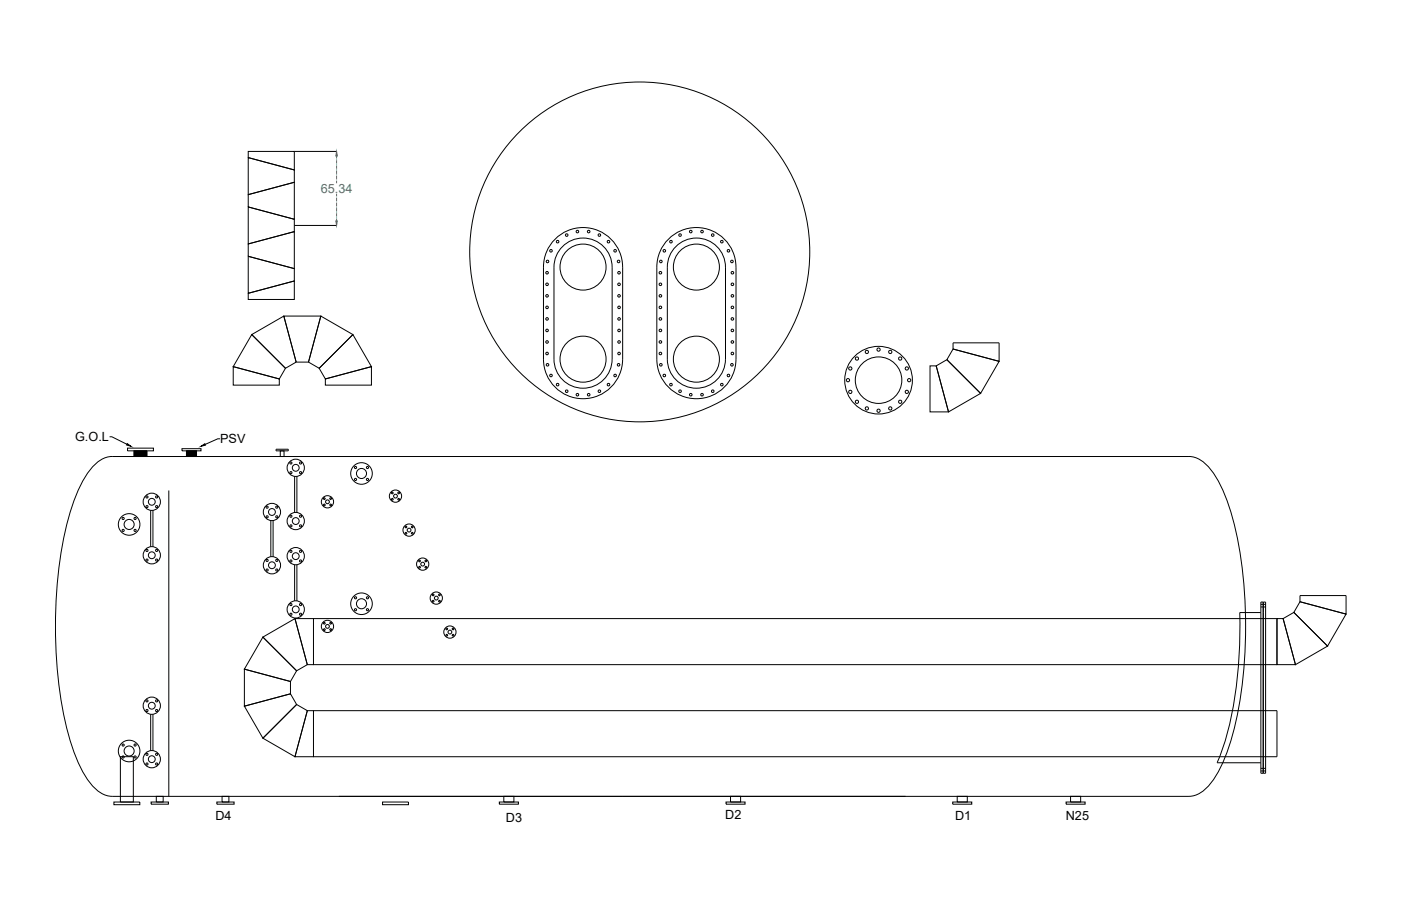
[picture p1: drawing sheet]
<svg xmlns="http://www.w3.org/2000/svg" width="432mm" height="279mm" viewBox="0 0 432 279" stroke-linecap="round" stroke-linejoin="round" font-family="sans-serif">
<defs><g id="words">
<text font-size="3.9" fill="#3f7f6f" x="98.9" y="59.5">65.34</text>
<g font-size="3.9">
<text x="23.2" y="136.1">G.O.L</text>
<text x="67.9" y="136.7">PSV</text>
<text x="66.4" y="252.9">D4</text>
<text x="155.9" y="253.4">D3</text>
<text x="223.5" y="252.6">D2</text>
<text x="294.4" y="253">D1</text>
<text x="328.5" y="252.9">N25</text>
</g>
</g></defs>
<!-- layer: 0 -->
<g fill="none" stroke="#000" stroke-width=".31">
<path d="M76.5 48.6l14.2 3.8v3.8l-14.2 3.8zM76.5 46.7h14.2v5.7l-14.2-3.8zM90.7 46.7h13.1M76.5 60l14.2-3.8v11.4l-14.2-3.8zM76.5 63.8l14.2 3.8v3.8l-14.2 3.8zM76.5 75.2l14.2-3.8v11.4l-14.2-3.8zM76.5 79l14.2 3.8v3.8l-14.2 3.8zM90.7 69.5h13.1M206 73.7a12.2 12.2 0 0 1 13.3-2.6 12.2 12.2 0 0 1 7.5 11.3v28.4a12.2 12.2 0 0 1-12.2 12.2 12.2 12.2 0 0 1-12.2-12.2v-28.4a12.2 12.2 0 0 1 3.6-8.7zM208.3 76a9 9 0 0 1 9.8-1.9 9 9 0 0 1 5.5 8.3v28.4a9 9 0 0 1-9 8.9 9 9 0 0 1-8.9-8.9v-28.4a8.9 8.9 0 0 1 2.6-6.4zM76.5 90.4l14.2-3.8v5.8h-14.2zM87.5 97.5h11.4l-3.8 14.2h-3.8z"/>
<path d="M98.9 97.5l9.9 5.7-10.4 10.4-3.3-1.9zM188.7 82.4a9 9 0 0 0-9-9 9 9 0 0 0-9 9v28.4a9 9 0 0 0 9 8.9 9 9 0 0 0 9-8.9M188.7 82.4v28.4M191.9 82.4a12.2 12.2 0 0 0-12.2-12.2 12.2 12.2 0 0 0-12.2 12.2v28.4a12.2 12.2 0 0 0 12.2 12.2 12.2 12.2 0 0 0 12.2-12.2M191.9 82.4v28.4M71.9 113.1l14.2 3.8v1.9h-14.2zM77.6 103.2l9.9-5.7 3.8 14.2-3.3 1.9zM77.6 103.2l10.4 10.4-1.9 3.3-14.2-3.8zM98.4 113.6l10.4-10.4 5.7 9.9-14.2 3.8zM100.3 116.9l14.2-3.8v5.7h-14.2zM286.6 112.8h1.9l3.8 14.2h-5.7zM288.5 112.8l3.3-1.9 10.4 10.4-9.9 5.7z"/>
<path d="M293.7 107.6l14.2 3.8-5.7 9.9-10.4-10.4zM293.7 105.7h14.2v5.7l-14.2-3.8zM33.8 134.7h.7l4.6 2.3M39.3 138.2h8v.8h-8zM41.3 139h4v1.8h-4zM41.3 139.9l.9 .9M41.3 139.6l1.2 1.2M41.3 139.3l1.5 1.5M41.3 139l1.8 1.8M41.4 139l-.1 .1M41.6 139l1.8 1.8M41.7 139l-.4 .4"/>
<path d="M42 139l1.7 1.8M42 139l-.7 .7M42.3 139l1.7 1.8M42.3 139l-1 1M42.6 139l1.7 1.8M42.6 139l-1.3 1.3M42.9 139l1.7 1.8M42.9 139l-1.6 1.7M44.1 139l1.2 1.2M44.2 139l-1.8 1.8M44.4 139l.9 .9M44.5 139l-1.8 1.8"/>
<path d="M44.7 139l.6 .6M44.8 139l-1.8 1.8M45.3 139.3l-.2-.3-1.8 1.8M45.3 139.1l-1.7 1.7M45.3 139.4l-1.3 1.4M45.3 139.7l-1 1.1M56.1 138.4h5.9v.6h-5.9zM57.5 139h3.1v1.8h-3.1zM57.5 139.3l.2-.3 1.7 1.8M57.5 139.6l.5-.6 1.8 1.8 .8-.9M57.5 139.9l.9-.9 1.7 1.8 .5-.6M57.5 139.4l1.3 1.4"/>
<path d="M57.5 139.1l1.6 1.7M60.6 139.7l-.7-.7-1.7 1.8-.7-.8M60.6 139.4l-.4-.4-1.7 1.8-1-1.1M60.6 139.1l-1.8 1.7M60.6 139.3l-1.5 1.5M60.6 139.6l-1.2 1.2M67.8 135.3h-.7l-3.9 1.8M85.1 138.5h3.7v.5h-3.7zM86.4 139h1.1v1.8h-1.1zM28.8 143.7a8.3 8.3 0 0 1 5.8-2.9h331.8a9 9 0 0 1 6.8 4.1 53.7 53.7 0 0 1 8.3 21.8 142.5 142.5 0 0 1-1.9 61.1 37.3 37.3 0 0 1-7.4 14.9 8.3 8.3 0 0 1-5.8 2.9h-331.8a9 9 0 0 1-6.8-4.1 53.7 53.7 0 0 1-8.3-21.9 142.5 142.5 0 0 1 1.9-61 37.3 37.3 0 0 1 7.4-14.9zM41.3 140.5l.2 .3M41.3 140.2l.5 .6"/>
<path d="M41.5 140.8l1.7-1.8 1.7 1.8M41.8 140.8l1.7-1.8 1.7 1.8M45.3 140.5l-1.5-1.5-1.7 1.8M45.3 140.1l-.7 .7M45.3 140.4l-.4 .4M45.3 140.7l-.1 .1M46.4 157.4v11.2M47.1 157.4v11.2M52 151.3v94.3M57.5 140.2l1.2-1.2 1.7 1.8 .2-.3M57.5 140.6l1.5-1.6 1.6 1.7M60.6 140.4l-1.3-1.4-1.8 1.8v-.2"/>
<path d="M60.6 140.1l-1-1.1-1.8 1.8-.3-.5M90.8 146.9v11.2M91.5 146.9v11.2M83.5 160.5v11.2M84.2 160.5v11.2M90.8 174.2v11.1M91.5 174.2v11.1M81 196.5l10.4 10.4-1.9 3.3-14.2-3.8zM81 196.5l9.9-5.7 3.8 14.2-3.3 1.9zM90.9 190.8h5.7v14.2h-1.9zM96.6 190.8h297v14.2h-297M388.6 188.9h-6.5a124.3 124.3 0 0 1-5.7 43.1l-1.3 3.2h13.5"/>
<path d="M388.6 185.7h1.5v52.8h-1.5zM388.6 187.2h1.5M388.6 186.4h1.5M389.4 185.7l-.1 52.8M393.6 190.8h1.9l3.8 14.2h-5.7zM395.5 190.8l3.3-1.9 10.4 10.4-9.9 5.7zM400.7 185.6l14.2 3.8-5.7 9.9-10.4-10.4zM400.7 183.7h14.2v5.7l-14.2-3.8zM75.3 206.4l14.2 3.8v3.8l-14.2 3.8zM75.3 217.8l14.2-3.8 1.9 3.3-10.4 10.4zM94.7 219.2h1.9v14.2h-5.7zM96.6 219.2h297v14.2h-297"/>
<path d="M37.1 233.4h4v13.9h-4zM46.4 220.3v11.2M47.1 220.3v11.2M81 227.7l10.4-10.4 3.3 1.9-3.8 14.2zM388.6 237h1.5M388.6 237.8h1.5M35.1 247.3h8v.9h-8zM46.6 247.3h5.3v.7h-5.3zM48.2 245.6h2.1v1.7h-2.1zM66.8 247.3h5.4v.7h-5.4zM68.4 245.6h2.1v1.7h-2.1zM117.9 247.3h8v.9h-8z"/>
<path d="M153.9 247.3h5.9v.7h-5.9zM155.3 245.6h3.1v1.7h-3.1zM223.8 247.3h5.8v.7h-5.8zM225.1 245.6h3.2v1.7h-3.2zM293.6 247.3h5.9v.7h-5.9zM295 245.6h3.1v1.7h-3.1zM328.6 247.3h5.8v.7h-5.8zM330 245.6h3.1v1.7h-3.1z"/>
<circle cx="169.8" cy="77.3" r=".4"/>
<circle cx="171.9" cy="74.5" r=".4"/>
<circle cx="174.7" cy="72.5" r=".4"/>
<circle cx="178" cy="71.4" r=".4"/>
<circle cx="181.4" cy="71.4" r=".4"/>
<circle cx="184.7" cy="72.5" r=".4"/>
<circle cx="187.5" cy="74.5" r=".4"/>
<circle cx="189.6" cy="77.3" r=".4"/>
<circle cx="197.2" cy="77.7" r="52.4"/>
<circle cx="204.8" cy="77.3" r=".4"/>
<circle cx="206.8" cy="74.5" r=".4"/>
<circle cx="209.6" cy="72.5" r=".4"/>
<circle cx="212.9" cy="71.4" r=".4"/>
<circle cx="216.4" cy="71.4" r=".4"/>
<circle cx="219.7" cy="72.5" r=".4"/>
<circle cx="222.5" cy="74.5" r=".4"/>
<circle cx="224.5" cy="77.3" r=".4"/>
<circle cx="168.6" cy="84.1" r=".4"/>
<circle cx="168.6" cy="94.8" r=".4"/>
<circle cx="168.6" cy="98.3" r=".4"/>
<circle cx="168.6" cy="87.7" r=".4"/>
<circle cx="168.6" cy="91.2" r=".4"/>
<circle cx="168.7" cy="80.6" r=".4"/>
<circle cx="179.7" cy="82.4" r="7.1"/>
<circle cx="190.7" cy="80.6" r=".4"/>
<circle cx="190.8" cy="87.7" r=".4"/>
<circle cx="190.8" cy="91.2" r=".4"/>
<circle cx="190.8" cy="84.1" r=".4"/>
<circle cx="190.8" cy="94.8" r=".4"/>
<circle cx="190.8" cy="98.3" r=".4"/>
<circle cx="203.5" cy="98.3" r=".4"/>
<circle cx="203.5" cy="84.1" r=".4"/>
<circle cx="203.5" cy="91.2" r=".4"/>
<circle cx="203.5" cy="94.8" r=".4"/>
<circle cx="203.5" cy="87.7" r=".4"/>
<circle cx="203.7" cy="80.6" r=".4"/>
<circle cx="214.6" cy="82.4" r="7.1"/>
<circle cx="225.6" cy="80.6" r=".4"/>
<circle cx="225.7" cy="98.3" r=".4"/>
<circle cx="225.7" cy="94.8" r=".4"/>
<circle cx="225.7" cy="87.7" r=".4"/>
<circle cx="225.7" cy="84.1" r=".4"/>
<circle cx="225.7" cy="91.2" r=".4"/>
<circle cx="168.6" cy="101.9" r=".4"/>
<circle cx="168.6" cy="109" r=".4"/>
<circle cx="168.6" cy="105.5" r=".4"/>
<circle cx="168.7" cy="112.5" r=".4"/>
<circle cx="169.8" cy="115.8" r=".4"/>
<circle cx="171.9" cy="118.6" r=".4"/>
<circle cx="179.7" cy="110.8" r="7.1"/>
<circle cx="187.5" cy="118.6" r=".4"/>
<circle cx="189.6" cy="115.8" r=".4"/>
<circle cx="190.7" cy="112.5" r=".4"/>
<circle cx="190.8" cy="101.9" r=".4"/>
<circle cx="190.8" cy="105.5" r=".4"/>
<circle cx="190.8" cy="109" r=".4"/>
<circle cx="203.5" cy="109" r=".4"/>
<circle cx="203.5" cy="105.5" r=".4"/>
<circle cx="203.5" cy="101.9" r=".4"/>
<circle cx="203.7" cy="112.5" r=".4"/>
<circle cx="204.8" cy="115.8" r=".4"/>
<circle cx="206.8" cy="118.6" r=".4"/>
<circle cx="214.6" cy="110.8" r="7.1"/>
<circle cx="222.5" cy="118.6" r=".4"/>
<circle cx="224.5" cy="115.8" r=".4"/>
<circle cx="225.6" cy="112.5" r=".4"/>
<circle cx="225.7" cy="109" r=".4"/>
<circle cx="225.7" cy="105.5" r=".4"/>
<circle cx="225.7" cy="101.9" r=".4"/>
<circle cx="261.4" cy="117.2" r=".5"/>
<circle cx="262.1" cy="113.6" r=".5"/>
<circle cx="264.1" cy="110.6" r=".5"/>
<circle cx="267.2" cy="108.5" r=".5"/>
<circle cx="270.8" cy="117.2" r="10.4"/>
<circle cx="270.8" cy="117.2" r="7.2"/>
<circle cx="270.8" cy="107.8" r=".5"/>
<circle cx="274.4" cy="108.5" r=".5"/>
<circle cx="277.4" cy="110.6" r=".5"/>
<circle cx="279.5" cy="113.6" r=".5"/>
<circle cx="280.2" cy="117.2" r=".5"/>
<circle cx="174.7" cy="120.6" r=".4"/>
<circle cx="178" cy="121.7" r=".4"/>
<circle cx="181.4" cy="121.7" r=".4"/>
<circle cx="184.7" cy="120.6" r=".4"/>
<circle cx="209.6" cy="120.6" r=".4"/>
<circle cx="212.9" cy="121.7" r=".4"/>
<circle cx="216.4" cy="121.7" r=".4"/>
<circle cx="219.7" cy="120.6" r=".4"/>
<circle cx="262.1" cy="120.8" r=".5"/>
<circle cx="264.1" cy="123.9" r=".5"/>
<circle cx="267.2" cy="126" r=".5"/>
<circle cx="270.8" cy="126.7" r=".5"/>
<circle cx="274.4" cy="126" r=".5"/>
<circle cx="277.4" cy="123.9" r=".5"/>
<circle cx="279.5" cy="120.8" r=".5"/>
<circle cx="38" cy="159.9" r=".33"/>
<circle cx="41.6" cy="159.9" r=".33"/>
<circle cx="45.3" cy="153.3" r=".33"/>
<circle cx="45.3" cy="156.2" r=".33"/>
<circle cx="46.8" cy="154.7" r="2.66"/>
<circle cx="46.8" cy="154.7" r="1.05"/>
<circle cx="48.3" cy="153.3" r=".33"/>
<circle cx="48.3" cy="156.2" r=".33"/>
<circle cx="82.3" cy="156.4" r=".33"/>
<circle cx="82.3" cy="159.4" r=".33"/>
<circle cx="83.8" cy="157.9" r="2.66"/>
<circle cx="83.8" cy="157.9" r="1.05"/>
<circle cx="85.3" cy="156.4" r=".33"/>
<circle cx="85.3" cy="159.4" r=".33"/>
<circle cx="89.7" cy="142.8" r=".33"/>
<circle cx="89.7" cy="159.2" r=".33"/>
<circle cx="89.7" cy="145.8" r=".33"/>
<circle cx="91.1" cy="144.3" r="2.66"/>
<circle cx="91.1" cy="144.3" r="1.05"/>
<circle cx="92.6" cy="159.2" r=".33"/>
<circle cx="92.6" cy="142.8" r=".33"/>
<circle cx="92.6" cy="145.8" r=".33"/>
<circle cx="100" cy="153.8" r=".27"/>
<circle cx="100" cy="155.7" r=".27"/>
<circle cx="100.9" cy="154.7" r="1.89"/>
<circle cx="100.9" cy="154.7" r=".59"/>
<circle cx="101.9" cy="153.8" r=".27"/>
<circle cx="101.9" cy="155.7" r=".27"/>
<circle cx="109.6" cy="144.2" r=".33"/>
<circle cx="109.6" cy="147.9" r=".33"/>
<circle cx="111.4" cy="146" r="3.3"/>
<circle cx="111.4" cy="146" r="1.55"/>
<circle cx="113.3" cy="144.2" r=".33"/>
<circle cx="113.3" cy="147.9" r=".33"/>
<circle cx="120.9" cy="152" r=".27"/>
<circle cx="120.9" cy="154" r=".27"/>
<circle cx="121.9" cy="153" r="1.89"/>
<circle cx="121.9" cy="153" r=".59"/>
<circle cx="122.9" cy="152" r=".27"/>
<circle cx="122.9" cy="154" r=".27"/>
<circle cx="38" cy="163.6" r=".33"/>
<circle cx="39.8" cy="161.7" r="3.3"/>
<circle cx="39.8" cy="161.7" r="1.55"/>
<circle cx="41.6" cy="163.6" r=".33"/>
<circle cx="45.3" cy="169.7" r=".33"/>
<circle cx="45.3" cy="172.7" r=".33"/>
<circle cx="46.8" cy="171.2" r="2.66"/>
<circle cx="46.8" cy="171.2" r="1.05"/>
<circle cx="48.3" cy="169.7" r=".33"/>
<circle cx="48.3" cy="172.7" r=".33"/>
<circle cx="82.3" cy="172.8" r=".33"/>
<circle cx="82.3" cy="175.8" r=".33"/>
<circle cx="83.8" cy="174.3" r="2.66"/>
<circle cx="83.8" cy="174.3" r="1.05"/>
<circle cx="85.3" cy="172.8" r=".33"/>
<circle cx="85.3" cy="175.8" r=".33"/>
<circle cx="89.7" cy="170" r=".33"/>
<circle cx="89.7" cy="162.2" r=".33"/>
<circle cx="89.7" cy="173" r=".33"/>
<circle cx="91.1" cy="171.5" r="2.66"/>
<circle cx="91.1" cy="160.7" r="2.66"/>
<circle cx="91.1" cy="171.5" r="1.05"/>
<circle cx="91.1" cy="160.7" r="1.05"/>
<circle cx="92.6" cy="170" r=".33"/>
<circle cx="92.6" cy="173" r=".33"/>
<circle cx="92.6" cy="162.2" r=".33"/>
<circle cx="125.1" cy="162.5" r=".27"/>
<circle cx="125.1" cy="164.5" r=".27"/>
<circle cx="126.1" cy="163.5" r="1.89"/>
<circle cx="126.1" cy="163.5" r=".59"/>
<circle cx="127.1" cy="162.5" r=".27"/>
<circle cx="127.1" cy="164.5" r=".27"/>
<circle cx="129.3" cy="173" r=".27"/>
<circle cx="129.3" cy="174.9" r=".27"/>
<circle cx="130.3" cy="174" r="1.89"/>
<circle cx="130.3" cy="174" r=".59"/>
<circle cx="131.3" cy="173" r=".27"/>
<circle cx="131.3" cy="174.9" r=".27"/>
<circle cx="89.7" cy="186.4" r=".33"/>
<circle cx="89.7" cy="189.4" r=".33"/>
<circle cx="91.1" cy="187.9" r="2.66"/>
<circle cx="91.1" cy="187.9" r="1.05"/>
<circle cx="92.6" cy="186.4" r=".33"/>
<circle cx="92.6" cy="189.4" r=".33"/>
<circle cx="100" cy="192.2" r=".27"/>
<circle cx="100" cy="194.2" r=".27"/>
<circle cx="100.9" cy="193.2" r="1.89"/>
<circle cx="100.9" cy="193.2" r=".59"/>
<circle cx="101.9" cy="192.2" r=".27"/>
<circle cx="101.9" cy="194.2" r=".27"/>
<circle cx="109.6" cy="184.3" r=".33"/>
<circle cx="109.6" cy="188" r=".33"/>
<circle cx="111.4" cy="186.2" r="3.3"/>
<circle cx="111.4" cy="186.2" r="1.55"/>
<circle cx="113.3" cy="184.3" r=".33"/>
<circle cx="113.3" cy="188" r=".33"/>
<circle cx="133.5" cy="183.5" r=".27"/>
<circle cx="133.5" cy="185.4" r=".27"/>
<circle cx="134.5" cy="184.4" r="1.89"/>
<circle cx="134.5" cy="184.4" r=".59"/>
<circle cx="135.5" cy="183.5" r=".27"/>
<circle cx="135.5" cy="185.4" r=".27"/>
<circle cx="137.7" cy="193.9" r=".27"/>
<circle cx="137.7" cy="195.9" r=".27"/>
<circle cx="138.7" cy="194.9" r="1.89"/>
<circle cx="138.7" cy="194.9" r=".59"/>
<circle cx="139.6" cy="193.9" r=".27"/>
<circle cx="139.6" cy="195.9" r=".27"/>
<circle cx="45.3" cy="216.1" r=".33"/>
<circle cx="45.3" cy="219.1" r=".33"/>
<circle cx="46.8" cy="217.6" r="2.66"/>
<circle cx="46.8" cy="217.6" r="1.05"/>
<circle cx="48.3" cy="216.1" r=".33"/>
<circle cx="48.3" cy="219.1" r=".33"/>
<circle cx="38" cy="229.8" r=".33"/>
<circle cx="38" cy="233.4" r=".33"/>
<circle cx="39.8" cy="231.6" r="3.3"/>
<circle cx="39.8" cy="231.6" r="1.55"/>
<circle cx="41.6" cy="229.8" r=".33"/>
<circle cx="41.6" cy="233.4" r=".33"/>
<circle cx="45.3" cy="232.6" r=".33"/>
<circle cx="45.3" cy="235.6" r=".33"/>
<circle cx="46.8" cy="234.1" r="2.66"/>
<circle cx="46.8" cy="234.1" r="1.05"/>
<circle cx="48.3" cy="232.6" r=".33"/>
<circle cx="48.3" cy="235.6" r=".33"/>
</g>
<path d="M39.2 136.8l1.2 .8-1.4-.4zM62 137.6l1.1-.8 .2 .5z" fill="#000" stroke="#000" stroke-width=".31"/>
<g fill="none" stroke="#3f7f6f" stroke-width=".31">
<path d="M103.7 48.1v.8M103.7 49.1v.1M103.7 49.4v1.1M103.7 50.6v.2M103.7 51v1M103.7 52.2v.2M103.7 52.6v1M103.7 53.8v.2M103.7 54.1v1.1M103.7 55.4v.1M103.7 55.7v.8M103.7 59.7v.8"/>
<path d="M103.7 60.7v.2M103.7 61v1.1M103.7 62.3v.1M103.7 62.6v1.1M103.7 63.8v.2M103.7 64.2v1M103.7 65.4v.2M103.7 65.8v1M103.7 67v.2M103.7 67.3v.8"/>
</g>
<g fill="#3f7f6f" stroke="#3f7f6f" stroke-width=".31">
<path d="M103.7 46.7l.3 1.4h-.5z"/>
<path d="M103.5 68.1h.5l-.3 1.4z"/>
</g>
<use href="#words"/>
</svg>
